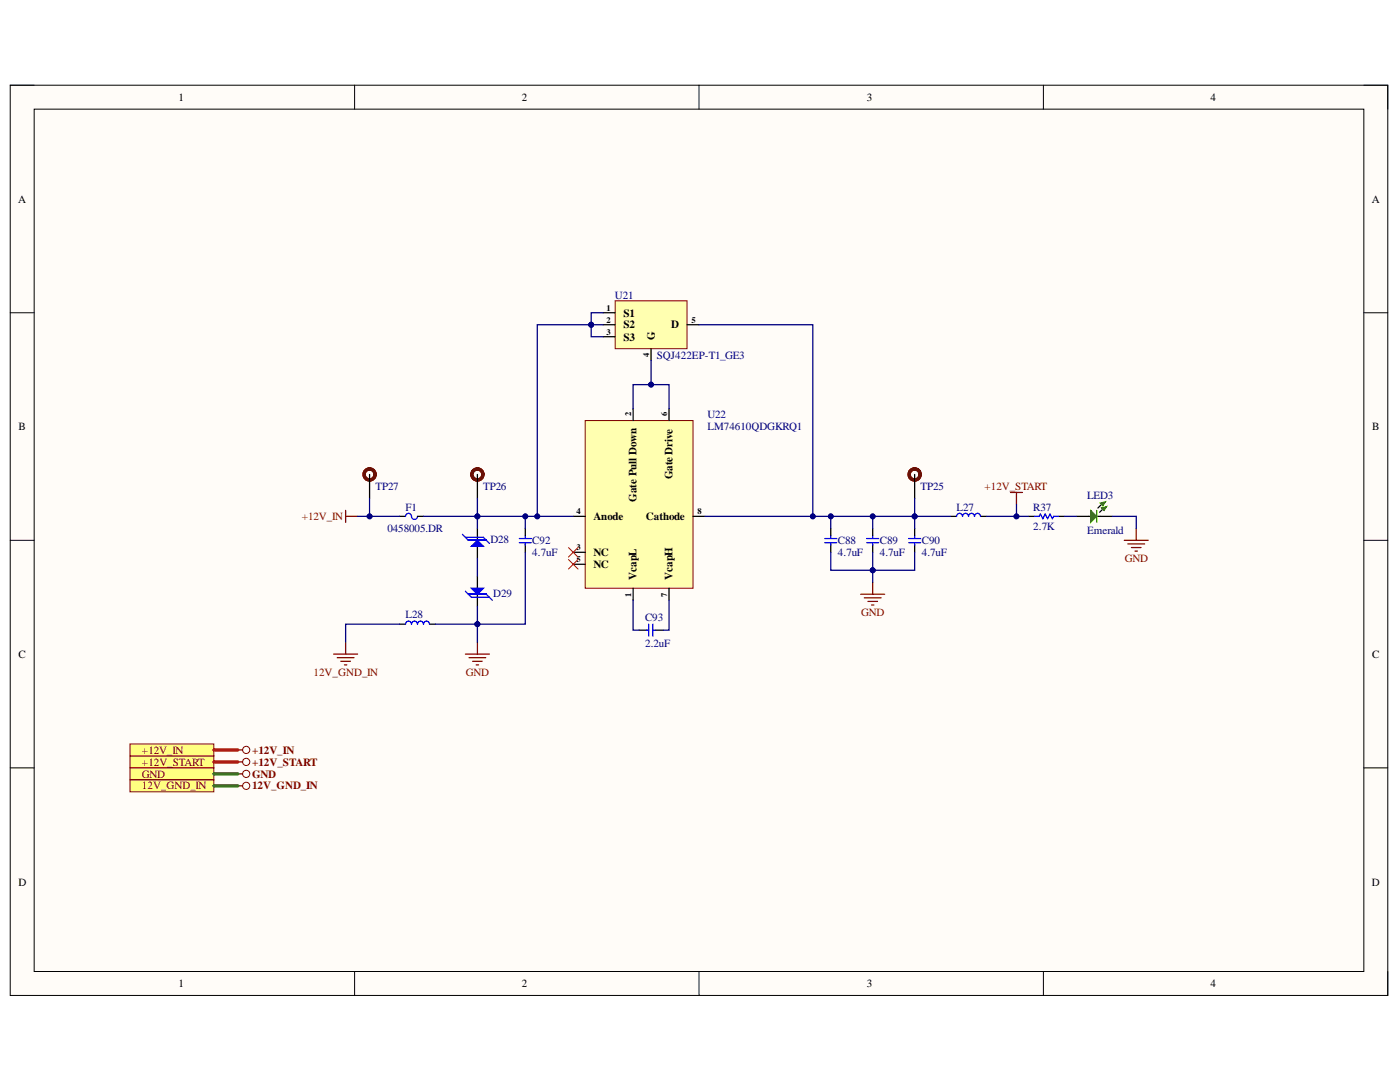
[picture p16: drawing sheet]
<svg xmlns="http://www.w3.org/2000/svg" width="279mm" height="216mm" viewBox="0 0 279 216" stroke-linecap="round" stroke-linejoin="round" font-family="sans-serif">
<defs><g id="words">
<g font-size="2.2">
<text x="35.6" y="20.1">1</text>
<text x="104.1" y="20.1">2</text>
<text x="173" y="20.1">3</text>
<text x="241.6" y="20.1">4</text>
<text x="3.6" y="40.4">A</text>
<text x="273.8" y="40.4">A</text>
<text x="124.4" y="63.2">S1</text>
<text x="124.4" y="65.5">S2</text>
<text x="134" y="65.5">D</text>
<text x="124.4" y="68">S3</text>
<text x="130.7" y="67.9" transform="rotate(-90 130.7 67.9)">G</text>
<text x="3.7" y="85.8">B</text>
<text x="273.9" y="85.8">B</text>
<text x="134.2" y="95.6" transform="rotate(-90 134.2 95.6)">Gate Drive</text>
<text x="127" y="100.1" transform="rotate(-90 127 100.1)">Gate Pull Down</text>
<text x="118.4" y="103.8">Anode</text>
<text x="128.9" y="103.8">Cathode</text>
<text x="118.4" y="110.9">NC</text>
<text x="118.4" y="113.4">NC</text>
<text x="127" y="115.7" transform="rotate(-90 127 115.7)">VcapL</text>
<text x="134.2" y="115.7" transform="rotate(-90 134.2 115.7)">VcapH</text>
<text x="3.7" y="131.3">C</text>
<text x="273.9" y="131.3">C</text>
<text x="3.7" y="176.7">D</text>
<text x="273.8" y="176.7">D</text>
<text x="35.6" y="197">1</text>
<text x="104.1" y="197">2</text>
<text x="173" y="197">3</text>
<text x="241.6" y="197">4</text>
</g>
<g font-size="2.2" fill="#000080">
<text x="122.7" y="59.6">U21</text>
<text x="131.1" y="71.5">SQJ422EP-T1_GE3</text>
<text x="141.2" y="83.5">U22</text>
<text x="141.2" y="85.8">LM74610QDGKRQ1</text>
<text x="74.9" y="97.8">TP27</text>
<text x="80.9" y="101.9">F1</text>
<text x="96.4" y="97.8">TP26</text>
<text x="183.7" y="97.8">TP25</text>
<text x="190.9" y="101.9">L27</text>
<text x="206.2" y="101.9">R37</text>
<text x="217" y="99.6">LED3</text>
<text x="77.3" y="106.2">0458005.DR</text>
<text x="206.2" y="105.7">2.7K</text>
<text x="217" y="106.5">Emerald</text>
<text x="97.9" y="108.3">D28</text>
<text x="106.2" y="108.6">C92</text>
<text x="106.2" y="110.9">4.7uF</text>
<text x="167.2" y="108.6">C88</text>
<text x="167.2" y="110.9">4.7uF</text>
<text x="175.6" y="108.6">C89</text>
<text x="175.6" y="110.9">4.7uF</text>
<text x="184" y="108.6">C90</text>
<text x="184" y="110.9">4.7uF</text>
<text x="98.5" y="119.1">D29</text>
<text x="80.9" y="123.4">L28</text>
<text x="128.7" y="123.9">C93</text>
<text x="128.7" y="129.1">2.2uF</text>
</g>
<g font-size="2.2" fill="#800000">
<text x="196.5" y="97.8">+12V_START</text>
<text x="60.2" y="103.8">+12V_IN</text>
<text x="224.5" y="112.1">GND</text>
<text x="171.9" y="123">GND</text>
<text x="62.6" y="134.9">12V_GND_IN</text>
<text x="93" y="134.9">GND</text>
<text x="28.3" y="152.8">+12V_START</text>
<text x="28.3" y="155.2">GND</text>
<text x="28.3" y="150.4">+12V_IN</text>
<text x="50.3" y="152.8">+12V_START</text>
<text x="50.3" y="155.2">GND</text>
<text x="50.3" y="150.4">+12V_IN</text>
<text x="28.3" y="157.5">12V_GND_IN</text>
<text x="50.3" y="157.5">12V_GND_IN</text>
</g>
<g font-size="1.7">
<text x="121" y="62.1">1</text>
<text x="121" y="64.4">2</text>
<text x="138" y="64.4">5</text>
<text x="121" y="66.8">3</text>
<text x="129.6" y="71.3" transform="rotate(-90 129.6 71.3)">4</text>
<text x="125.9" y="83" transform="rotate(-90 125.9 83)">2</text>
<text x="133.1" y="83" transform="rotate(-90 133.1 83)">6</text>
<text x="115" y="102.7">4</text>
<text x="139.2" y="102.7">8</text>
<text x="115" y="109.8">3</text>
<text x="115" y="112.2">5</text>
<text x="125.9" y="119.1" transform="rotate(-90 125.9 119.1)">1</text>
<text x="133.1" y="119.1" transform="rotate(-90 133.1 119.1)">7</text>
</g>
</g></defs>
<path d="M2 17h275v181.6h-275z" fill-rule="evenodd" fill="#fffcf8"/>
<path d="M2 17h275v181.6h-275z" fill="none" stroke="#000" stroke-width=".2"/>
<path d="M6.8 21.8h265.4v172.1h-265.4z" fill-rule="evenodd" fill="#fffcf8"/>
<g fill="none" stroke="#000" stroke-width=".2">
<path d="M2 17h4.8M70.8 17v4.8M139.5 17v4.8M208.2 17v4.8M272.2 17h4.8v4.8M6.8 21.8h265.4v172.1h-265.4zM2 62.4h4.8M272.2 62.4h4.8M2 107.8h4.8M272.2 107.8h4.8M2 153.2h4.8M272.2 153.2h4.8"/>
<path d="M70.8 193.9v4.7M139.5 193.9v4.7M208.2 193.9v4.7M277 193.9v4.7"/>
</g>
<path d="M116.8 83.9h21.5v33.5h-21.5z" fill-rule="evenodd" fill="#ffffb0"/>
<path d="M116.8 83.9h21.5v33.5h-21.5z" fill="none" stroke="#800000" stroke-width=".2"/>
<path d="M126.3 81.5v2.4M133.5 81.5v2.4M79.7 103h1.2M83.3 103h1.2M95.3 105.4v2.4M95.3 109v2.4M114.4 110.2h2.4M114.4 103h2.4M114.4 112.6h2.4M126.3 117.4v2.4M133.5 117.4v2.4M138.3 103h2.4" fill="none" stroke="#000" stroke-width=".25"/>
<path d="M80.9 103a.64 .64 0 0 1 .8-.6 .64 .64 0 0 1 .5 .9 .6 .6 0 0 0 .6 .3 .6 .6 0 0 0 .5-.6M92.3 106.6l1.2 1.2h3.6M92.9 107.2h3.6l1.2 1.2" fill="none" stroke="#00f" stroke-width=".25"/>
<path d="M94.1 109l1.2-1.2 1.2 1.2z" fill="#00f"/>
<path d="M92.9 118l1.2 1.2h3.6M93.5 118.6h3.6l1.2 1.2M94.1 109l1.2-1.2 1.2 1.2z" fill="none" stroke="#00f" stroke-width=".25"/>
<path d="M95.3 115v2.4M95.3 118.6v2.4" fill="none" stroke="#000" stroke-width=".25"/>
<path d="M94.1 117.4h2.4l-1.2 1.2z" fill="#00f"/>
<path d="M94.1 117.4h2.4l-1.2 1.2zM103.6 108.3h2.4M103.6 107.5h2.4M104.8 106.9v.4M104.8 108.3v.5M80.9 124.5a.6 .6 0 0 1 .6-.6 .6 .6 0 0 1 .6 .6 .6 .6 0 0 1 .6-.6 .6 .6 0 0 1 .6 .6 .6 .6 0 0 1 .6-.6 .6 .6 0 0 1 .6 .6 .6 .6 0 0 1 .6-.6 .6 .6 0 0 1 .6 .6M129 125.7h.5M129.5 124.5v2.4M130.3 124.5v2.4M130.4 125.7h.5" fill="none" stroke="#00f" stroke-width=".25"/>
<path d="M104.8 105.4v1.5M104.8 108.7v1.5M79.7 124.5h1.2M85.7 124.5h1.2M127.5 125.7h1.6M130.9 125.7h1.4" fill="none" stroke="#000" stroke-width=".25"/>
<path d="M69 101.8v2.4M69 103h2.4M66.6 130.5h4.8M67.3 131.2h3.4M68 132h1.9M68.7 132.7h.5M69 128.1v2.4M92.9 130.5h4.8M93.6 131.2h3.3M94.3 132h1.9M95 132.7h.5M95.3 128.1v2.4" fill="none" stroke="#800000" stroke-width=".25"/>
<path d="M113.4 109.2l2 2M113.4 111.6l2 1.9M115.4 109.2l-2 2M115.4 111.6l-2 1.9" fill="none" stroke="#f00" stroke-width=".2"/>
<path d="M122.8 60h14.3v9.6h-14.3z" fill-rule="evenodd" fill="#ffffb0"/>
<path d="M122.8 60h14.3v9.6h-14.3z" fill="none" stroke="#800000" stroke-width=".2"/>
<g fill="none" stroke="#000" stroke-width=".25">
<path d="M120.4 62.4h2.4M120.4 64.8h2.4M120.4 67.2h2.4M129.9 69.6v2.4M137.1 64.8h2.4M73.8 94.7v4.7M95.3 94.7v4.7M182.5 94.7v4.8M165.8 105.4v1.5M165.8 108.7v1.5M174.2 105.4v1.5M174.2 108.7v1.5"/>
<path d="M182.5 105.4v1.5M182.5 108.7v1.5M189.7 103h1.2M195.7 103h1.2"/>
</g>
<g fill="none" stroke="#00f" stroke-width=".25">
<path d="M164.6 108.3h2.4M164.6 107.5h2.4M165.8 106.9v.4M165.8 108.3v.5M173 108.3h2.4M173 107.5h2.4M174.2 106.9v.4M174.2 108.3v.5M181.3 108.3h2.4M181.3 107.5h2.4M182.5 106.9v.4M182.5 108.3v.5"/>
<path d="M190.9 103a.6 .6 0 0 1 .6-.6 .6 .6 0 0 1 .6 .6 .6 .6 0 0 1 .6-.6 .6 .6 0 0 1 .6 .6 .6 .6 0 0 1 .6-.6 .6 .6 0 0 1 .6 .6 .6 .6 0 0 1 .6-.6 .6 .6 0 0 1 .6 .6"/>
</g>
<path d="M201.7 98.3h2.4M202.9 98.3v2.3M171.8 118.6h4.8M172.5 119.3h3.3M174.2 116.2v2.4M173.2 120h1.9M173.9 120.7h.5" fill="none" stroke="#800000" stroke-width=".25"/>
<g fill="none" stroke="#5b0f00" stroke-width=".68">
<circle cx="73.8" cy="94.7" r="1.1"/>
<circle cx="95.3" cy="94.7" r="1.1"/>
<circle cx="182.5" cy="94.7" r="1.1"/>
</g>
<path d="M25.9 150.8h16.8v2.4h-16.8z" fill-rule="evenodd" fill="#ffff80"/>
<g fill="none" stroke="#800000" stroke-width=".2">
<path d="M25.9 150.8h16.8v2.4h-16.8z"/>
<circle cx="49.1" cy="152" r=".72"/>
</g>
<path d="M47.5 152h.9" fill="none" stroke="#800000" stroke-width=".25"/>
<path d="M25.9 153.2h16.8v2.4h-16.8z" fill-rule="evenodd" fill="#ffff80"/>
<g fill="none" stroke="#800000" stroke-width=".2">
<path d="M25.9 153.2h16.8v2.4h-16.8z"/>
<circle cx="49.1" cy="154.4" r=".72"/>
</g>
<path d="M47.5 154.4h.9" fill="none" stroke="#800000" stroke-width=".25"/>
<path d="M25.9 148.4h16.8v2.4h-16.8z" fill-rule="evenodd" fill="#ffff80"/>
<g fill="none" stroke="#800000" stroke-width=".2">
<path d="M25.9 148.4h16.8v2.4h-16.8z"/>
<circle cx="49.1" cy="149.6" r=".72"/>
</g>
<path d="M47.5 149.6h.9" fill="none" stroke="#800000" stroke-width=".25"/>
<path d="M220.1 101.6l-.6 .6" fill="none" stroke="#000" stroke-width=".25"/>
<path d="M219.8 101.3l1.1-.3-.6 .9z" fill-rule="evenodd" fill="#0f0"/>
<path d="M219.8 101.3l1.1-.3-.6 .9z" fill="none" stroke="#0f0" stroke-width=".2"/>
<path d="M219.8 100.6l-.7 .8" fill="none" stroke="#000" stroke-width=".25"/>
<path d="M219.5 100.4l1.2-.3-.6 .8z" fill-rule="evenodd" fill="#0f0"/>
<path d="M219.5 100.4l1.2-.3-.6 .8z" fill="none" stroke="#0f0" stroke-width=".2"/>
<path d="M214.8 103h2.9M218.9 103h3.1" fill="none" stroke="#000" stroke-width=".25"/>
<path d="M218.9 101.8v2.4" fill="none" stroke="#0f0" stroke-width=".25"/>
<path d="M217.7 101.8l1.2 1.2-1.2 1.2z" fill="#0f0"/>
<path d="M217.7 101.8l1.2 1.2-1.2 1.2z" fill="none" stroke="#0f0" stroke-width=".25"/>
<path d="M205.2 103h1.2M211.2 103h1.2" fill="none" stroke="#000" stroke-width=".25"/>
<path d="M206.4 103h1l.2-.4 .5 .9 .5-.9 .5 .9 .5-.9 .4 .9 .3-.5h.9" fill="none" stroke="#00f" stroke-width=".25"/>
<path d="M224.4 107.8h4.8M225.1 108.5h3.3M225.8 109.3h1.9M226.5 110h.5M226.8 105.4v2.4" fill="none" stroke="#800000" stroke-width=".25"/>
<path d="M84.5 103h29.9" fill="none" stroke="#000080" stroke-width=".25"/>
<circle cx="95.3" cy="103" r=".48" fill="#000080"/>
<circle cx="95.3" cy="103" r=".48" fill="none" stroke="#000080" stroke-width=".2"/>
<circle cx="104.8" cy="103" r=".48" fill="#000080"/>
<circle cx="104.8" cy="103" r=".48" fill="none" stroke="#000080" stroke-width=".2"/>
<circle cx="107.2" cy="103" r=".48" fill="#000080"/>
<circle cx="107.2" cy="103" r=".48" fill="none" stroke="#000080" stroke-width=".2"/>
<path d="M104.8 103v2.4" fill="none" stroke="#000080" stroke-width=".25"/>
<circle cx="104.8" cy="103" r=".48" fill="#000080"/>
<circle cx="104.8" cy="103" r=".48" fill="none" stroke="#000080" stroke-width=".2"/>
<path d="M95.3 103v2.4" fill="none" stroke="#000080" stroke-width=".25"/>
<circle cx="95.3" cy="103" r=".48" fill="#000080"/>
<circle cx="95.3" cy="103" r=".48" fill="none" stroke="#000080" stroke-width=".2"/>
<path d="M95.3 111.4v3.6M95.3 121v7.1" fill="none" stroke="#000080" stroke-width=".25"/>
<circle cx="95.3" cy="124.5" r=".48" fill="#000080"/>
<circle cx="95.3" cy="124.5" r=".48" fill="none" stroke="#000080" stroke-width=".2"/>
<path d="M104.8 110.2v14.3h-9.5" fill="none" stroke="#000080" stroke-width=".25"/>
<circle cx="95.3" cy="124.5" r=".48" fill="#000080"/>
<circle cx="95.3" cy="124.5" r=".48" fill="none" stroke="#000080" stroke-width=".2"/>
<path d="M86.9 124.5h8.4" fill="none" stroke="#000080" stroke-width=".25"/>
<circle cx="95.3" cy="124.5" r=".48" fill="#000080"/>
<circle cx="95.3" cy="124.5" r=".48" fill="none" stroke="#000080" stroke-width=".2"/>
<path d="M71.4 103h8.3" fill="none" stroke="#000080" stroke-width=".25"/>
<circle cx="73.8" cy="103" r=".48" fill="#000080"/>
<circle cx="73.8" cy="103" r=".48" fill="none" stroke="#000080" stroke-width=".2"/>
<path d="M129.9 72v4.7h-3.6v4.8M126.3 119.8v5.9h1.2M133.5 119.8v5.9h-1.2M79.7 124.5h-10.7v3.6" fill="none" stroke="#000080" stroke-width=".25"/>
<circle cx="129.9" cy="76.7" r=".48" fill="#000080"/>
<circle cx="129.9" cy="76.7" r=".48" fill="none" stroke="#000080" stroke-width=".2"/>
<path d="M129.9 76.7h3.6v4.8" fill="none" stroke="#000080" stroke-width=".25"/>
<circle cx="129.9" cy="76.7" r=".48" fill="#000080"/>
<circle cx="129.9" cy="76.7" r=".48" fill="none" stroke="#000080" stroke-width=".2"/>
<path d="M140.7 103h49" fill="none" stroke="#000080" stroke-width=".25"/>
<circle cx="162.2" cy="103" r=".48" fill="#000080"/>
<circle cx="162.2" cy="103" r=".48" fill="none" stroke="#000080" stroke-width=".2"/>
<circle cx="165.8" cy="103" r=".48" fill="#000080"/>
<circle cx="165.8" cy="103" r=".48" fill="none" stroke="#000080" stroke-width=".2"/>
<circle cx="174.2" cy="103" r=".48" fill="#000080"/>
<circle cx="174.2" cy="103" r=".48" fill="none" stroke="#000080" stroke-width=".2"/>
<circle cx="182.5" cy="103" r=".48" fill="#000080"/>
<circle cx="182.5" cy="103" r=".48" fill="none" stroke="#000080" stroke-width=".2"/>
<path d="M165.8 103v2.4" fill="none" stroke="#000080" stroke-width=".25"/>
<circle cx="165.8" cy="103" r=".48" fill="#000080"/>
<circle cx="165.8" cy="103" r=".48" fill="none" stroke="#000080" stroke-width=".2"/>
<path d="M174.2 103v2.4" fill="none" stroke="#000080" stroke-width=".25"/>
<circle cx="174.2" cy="103" r=".48" fill="#000080"/>
<circle cx="174.2" cy="103" r=".48" fill="none" stroke="#000080" stroke-width=".2"/>
<path d="M182.5 103v2.4" fill="none" stroke="#000080" stroke-width=".25"/>
<circle cx="182.5" cy="103" r=".48" fill="#000080"/>
<circle cx="182.5" cy="103" r=".48" fill="none" stroke="#000080" stroke-width=".2"/>
<path d="M139.5 64.8h22.7v38.2" fill="none" stroke="#000080" stroke-width=".25"/>
<circle cx="162.2" cy="103" r=".48" fill="#000080"/>
<circle cx="162.2" cy="103" r=".48" fill="none" stroke="#000080" stroke-width=".2"/>
<path d="M165.8 110.2v3.6h8.4v2.4" fill="none" stroke="#000080" stroke-width=".25"/>
<circle cx="174.2" cy="113.8" r=".48" fill="#000080"/>
<circle cx="174.2" cy="113.8" r=".48" fill="none" stroke="#000080" stroke-width=".2"/>
<path d="M182.5 110.2v3.6h-8.3" fill="none" stroke="#000080" stroke-width=".25"/>
<circle cx="174.2" cy="113.8" r=".48" fill="#000080"/>
<circle cx="174.2" cy="113.8" r=".48" fill="none" stroke="#000080" stroke-width=".2"/>
<path d="M174.2 110.2v3.6" fill="none" stroke="#000080" stroke-width=".25"/>
<circle cx="174.2" cy="113.8" r=".48" fill="#000080"/>
<circle cx="174.2" cy="113.8" r=".48" fill="none" stroke="#000080" stroke-width=".2"/>
<path d="M202.9 100.6v2.4h-6" fill="none" stroke="#000080" stroke-width=".25"/>
<circle cx="202.9" cy="103" r=".48" fill="#000080"/>
<circle cx="202.9" cy="103" r=".48" fill="none" stroke="#000080" stroke-width=".2"/>
<path d="M120.4 64.8h-13.2v38.2" fill="none" stroke="#000080" stroke-width=".25"/>
<circle cx="118" cy="64.8" r=".48" fill="#000080"/>
<circle cx="118" cy="64.8" r=".48" fill="none" stroke="#000080" stroke-width=".2"/>
<circle cx="107.2" cy="103" r=".48" fill="#000080"/>
<circle cx="107.2" cy="103" r=".48" fill="none" stroke="#000080" stroke-width=".2"/>
<path d="M120.4 62.4h-2.4v2.4" fill="none" stroke="#000080" stroke-width=".25"/>
<circle cx="118" cy="64.8" r=".48" fill="#000080"/>
<circle cx="118" cy="64.8" r=".48" fill="none" stroke="#000080" stroke-width=".2"/>
<path d="M118 64.8v2.4h2.4" fill="none" stroke="#000080" stroke-width=".25"/>
<circle cx="118" cy="64.8" r=".48" fill="#000080"/>
<circle cx="118" cy="64.8" r=".48" fill="none" stroke="#000080" stroke-width=".2"/>
<path d="M95.3 99.4v3.6" fill="none" stroke="#000080" stroke-width=".25"/>
<circle cx="95.3" cy="103" r=".48" fill="#000080"/>
<circle cx="95.3" cy="103" r=".48" fill="none" stroke="#000080" stroke-width=".2"/>
<path d="M73.8 99.4v3.6" fill="none" stroke="#000080" stroke-width=".25"/>
<circle cx="73.8" cy="103" r=".48" fill="#000080"/>
<circle cx="73.8" cy="103" r=".48" fill="none" stroke="#000080" stroke-width=".2"/>
<path d="M182.5 99.5v3.5" fill="none" stroke="#000080" stroke-width=".25"/>
<circle cx="182.5" cy="103" r=".48" fill="#000080"/>
<circle cx="182.5" cy="103" r=".48" fill="none" stroke="#000080" stroke-width=".2"/>
<path d="M42.7 152h4.8M42.7 149.6h4.8" fill="none" stroke="#f00" stroke-width=".68"/>
<path d="M42.7 154.4h4.8" fill="none" stroke="#38761d" stroke-width=".68"/>
<path d="M202.9 103h2.3" fill="none" stroke="#000080" stroke-width=".25"/>
<circle cx="202.9" cy="103" r=".48" fill="#000080"/>
<circle cx="202.9" cy="103" r=".48" fill="none" stroke="#000080" stroke-width=".2"/>
<path d="M212.4 103h2.4M222 103h4.8v2.4" fill="none" stroke="#000080" stroke-width=".25"/>
<path d="M25.9 155.6h16.8v2.4h-16.8z" fill-rule="evenodd" fill="#ffff80"/>
<g fill="none" stroke="#800000" stroke-width=".2">
<path d="M25.9 155.6h16.8v2.4h-16.8z"/>
<circle cx="49.1" cy="156.8" r=".72"/>
</g>
<path d="M47.5 156.8h.9" fill="none" stroke="#800000" stroke-width=".25"/>
<path d="M42.7 156.8h4.8" fill="none" stroke="#38761d" stroke-width=".68"/>
<use href="#words"/>
</svg>
